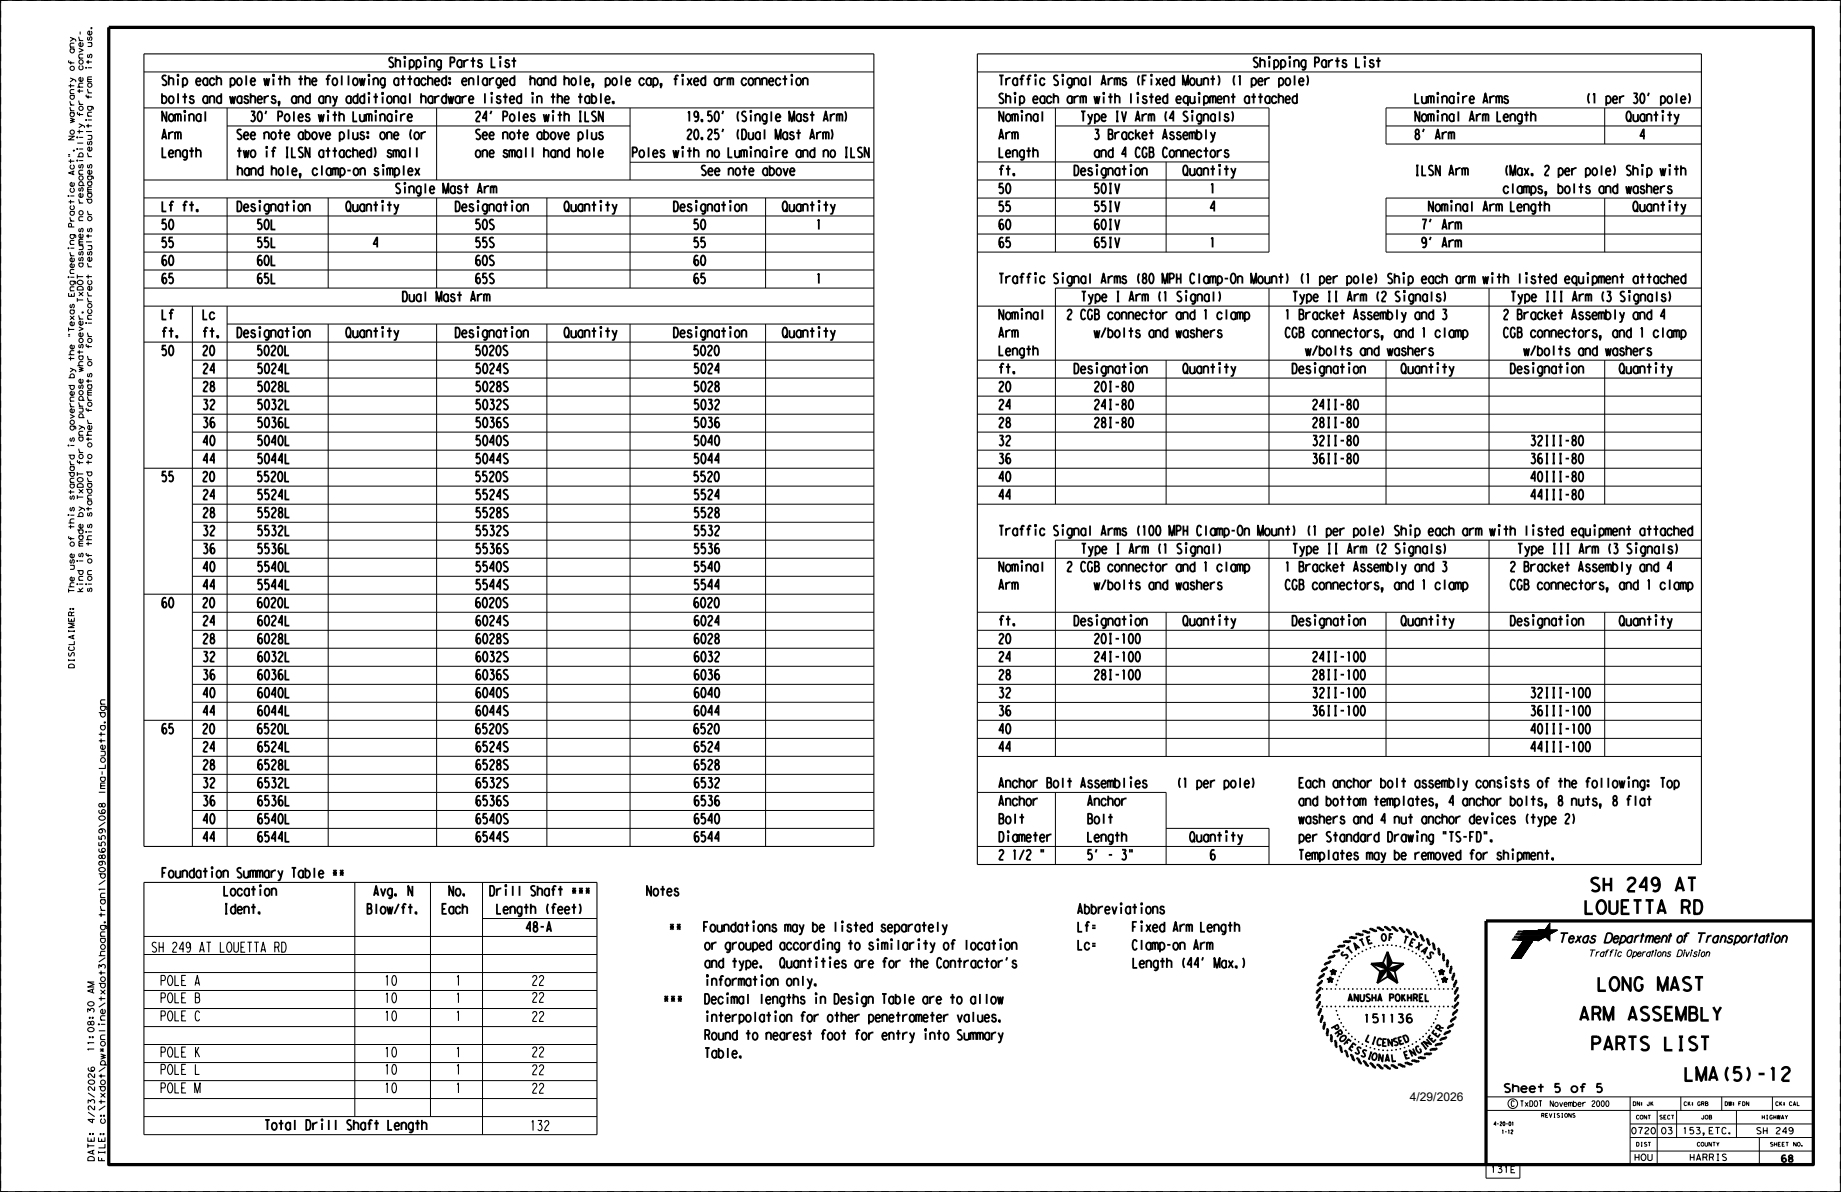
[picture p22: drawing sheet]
<svg xmlns="http://www.w3.org/2000/svg" width="432mm" height="279mm" viewBox="0 0 432 279" stroke-linecap="round" stroke-linejoin="round" font-family="sans-serif">
<defs><g id="words">
<g font-size="3.2">
<text x="372.7" y="208.9">SH 249 AT</text>
<text x="371.3" y="214.2">LOUETTA RD</text>
<text x="374.4" y="232.2">LONG MAST</text>
<text x="370.2" y="239.2">ARM ASSEMBLY</text>
<text x="373" y="246.2">PARTS LIST</text>
<text x="394.8" y="253.3">LMA(5)-12</text>
</g>
<text font-size="2.8" x="330.7" y="258.1">4/29/2026</text>
<g font-size="2.3">
<text x="81.1" y="15.8">Shipping Parts List</text>
<text x="284.2" y="15.8">Shipping Parts List</text>
<text x="37.7" y="20">Ship each pole with the following attached: enlarged</text>
<text x="123.6" y="20">hand hole, pole cap, fixed arm connection</text>
<text x="234.1" y="20">Traffic Signal Arms (Fixed Mount) (1 per pole)</text>
<text x="37.7" y="24.2">bolts and washers, and any additional hardware listed in the table.</text>
<text x="37.7" y="28.5">Nominal</text>
<text x="58.7" y="28.5">30' Poles with Luminaire</text>
<text x="110.1" y="28.5">24' Poles with ILSN</text>
<text x="156.5" y="28.5">19.50' (Single Mast Arm)</text>
<text x="234.1" y="24.2">Ship each arm with listed equipment attached</text>
<text x="234.1" y="28.5">Nominal</text>
<text x="255" y="28.5">Type IV Arm (4 Signals)</text>
<text x="327.7" y="28.5">Nominal Arm Length</text>
<text x="331" y="24.2">Luminaire Arms</text>
<text x="371.5" y="24.2">(1 per 30' pole)</text>
<text x="380.1" y="28.5">Quantity</text>
<text x="37.7" y="32.7">Arm</text>
<text x="53.9" y="32.7">See note above plus: one (or</text>
<text x="109.2" y="32.7">See note above plus</text>
<text x="155.5" y="32.7">20.25' (Dual Mast Arm)</text>
<text x="234.1" y="32.7">Arm</text>
<text x="257.3" y="32.7">3 Bracket Assembly</text>
<text x="335.2" y="32.7">8' Arm</text>
<text x="383.5" y="32.7">4</text>
<text x="37.7" y="36.9">Length</text>
<text x="51.1" y="41.1">hand hole, clamp-on simplex</text>
<text x="54.1" y="36.9">two if ILSN attached) small</text>
<text x="106.8" y="36.9">one small hand hole</text>
<text x="142.9" y="36.9">Poles with no Luminaire and no ILSN</text>
<text x="157.3" y="41.1">See note above</text>
<text x="234.1" y="36.9">Length</text>
<text x="234.1" y="41.1">ft.</text>
<text x="247.2" y="41.1">Designation</text>
<text x="253.3" y="36.9">and 4 CGB Connectors</text>
<text x="275.1" y="41.1">Quantity</text>
<text x="321" y="41.1">ILSN Arm</text>
<text x="346.5" y="41.1">(Max. 2 per pole) Ship with</text>
<text x="81.3" y="45.3">Single Mast Arm</text>
<text x="234.1" y="45.3">50</text>
<text x="255" y="45.3">50IV</text>
<text x="282.8" y="45.3">1</text>
<text x="340.4" y="45.3">clamps, bolts and washers</text>
<text x="37.7" y="49.6">Lf ft.</text>
<text x="37.7" y="53.8">50</text>
<text x="52.3" y="49.6">Designation</text>
<text x="60.6" y="53.8">50L</text>
<text x="79.1" y="49.6">Quantity</text>
<text x="103.3" y="49.6">Designation</text>
<text x="111.2" y="53.8">50S</text>
<text x="130.1" y="49.6">Quantity</text>
<text x="154.4" y="49.6">Designation</text>
<text x="161.5" y="53.8">50</text>
<text x="181.2" y="49.6">Quantity</text>
<text x="190.1" y="53.8">1</text>
<text x="234.1" y="49.6">55</text>
<text x="234.1" y="53.8">60</text>
<text x="254.2" y="49.6">55IV</text>
<text x="256.2" y="53.8">60IV</text>
<text x="322.2" y="49.6">Nominal Arm Length</text>
<text x="328.4" y="53.8">7' Arm</text>
<text x="380.8" y="49.6">Quantity</text>
<text x="37.7" y="58">55</text>
<text x="60.1" y="58">55L</text>
<text x="111.2" y="58">55S</text>
<text x="160.5" y="58">55</text>
<text x="234.1" y="58">65</text>
<text x="255.8" y="58">65IV</text>
<text x="328.3" y="58">9' Arm</text>
<text x="37.7" y="62.2">60</text>
<text x="60.4" y="62.2">60L</text>
<text x="110.5" y="62.2">60S</text>
<text x="160.3" y="62.2">60</text>
<text x="37.7" y="66.4">65</text>
<text x="60.6" y="66.4">65L</text>
<text x="83.1" y="70.7">Dual Mast Arm</text>
<text x="111.2" y="66.4">65S</text>
<text x="161.5" y="66.4">65</text>
<text x="190.1" y="66.4">1</text>
<text x="234.1" y="66.4">Traffic Signal Arms (80 MPH Clamp-On Mount) (1 per pole) Ship each arm with listed equipment attached</text>
<text x="247.2" y="70.7">Type I Arm (1 Signal)</text>
<text x="297.4" y="70.7">Type II Arm (2 Signals)</text>
<text x="349.7" y="70.7">Type III Arm (3 Signals)</text>
<text x="37.7" y="74.9">Lf</text>
<text x="46.4" y="74.9">Lc</text>
<text x="234.1" y="74.9">Nominal</text>
<text x="250.5" y="74.9">2 CGB connector and 1 clamp</text>
<text x="302.2" y="74.9">1 Bracket Assembly and 3</text>
<text x="350.7" y="74.9">2 Bracket Assembly and 4</text>
<text x="37.7" y="79.1">ft.</text>
<text x="37.7" y="83.3">50</text>
<text x="44.9" y="79.1">ft.</text>
<text x="48.2" y="83.3">20</text>
<text x="51" y="79.1">Designation</text>
<text x="61.2" y="83.3">5020L</text>
<text x="78.1" y="79.1">Quantity</text>
<text x="102.7" y="79.1">Designation</text>
<text x="110" y="83.3">5020S</text>
<text x="129.8" y="79.1">Quantity</text>
<text x="154.3" y="79.1">Designation</text>
<text x="158.5" y="83.3">5020</text>
<text x="181.5" y="79.1">Quantity</text>
<text x="234.1" y="79.1">Arm</text>
<text x="234.1" y="83.3">Length</text>
<text x="252.6" y="79.1">w/bolts and washers</text>
<text x="294.5" y="79.1">CGB connectors, and 1 clamp</text>
<text x="294.8" y="83.3">w/bolts and washers</text>
<text x="348.2" y="79.1">CGB connectors, and 1 clamp</text>
<text x="349.6" y="83.3">w/bolts and washers</text>
<text x="45.8" y="87.6">24</text>
<text x="59.1" y="87.6">5024L</text>
<text x="109.1" y="87.6">5024S</text>
<text x="158.8" y="87.6">5024</text>
<text x="234.1" y="87.6">ft.</text>
<text x="246.9" y="87.6">Designation</text>
<text x="274.1" y="87.6">Quantity</text>
<text x="298.7" y="87.6">Designation</text>
<text x="325.9" y="87.6">Quantity</text>
<text x="350.5" y="87.6">Designation</text>
<text x="377.7" y="87.6">Quantity</text>
<text x="45.7" y="91.8">28</text>
<text x="45.8" y="96">32</text>
<text x="59.1" y="91.8">5028L</text>
<text x="59.1" y="96">5032L</text>
<text x="109" y="91.8">5028S</text>
<text x="109.1" y="96">5032S</text>
<text x="158.6" y="91.8">5028</text>
<text x="158.8" y="96">5032</text>
<text x="234.1" y="91.8">20</text>
<text x="234.1" y="96">24</text>
<text x="254.4" y="91.8">20I-80</text>
<text x="255.4" y="96">24I-80</text>
<text x="304.2" y="96">24II-80</text>
<text x="45.8" y="100.2">36</text>
<text x="59.1" y="100.2">5036L</text>
<text x="109.1" y="100.2">5036S</text>
<text x="158.8" y="100.2">5036</text>
<text x="234.1" y="100.2">28</text>
<text x="255.3" y="100.2">28I-80</text>
<text x="303.8" y="100.2">28II-80</text>
<text x="45.7" y="104.4">40</text>
<text x="59.1" y="104.4">5040L</text>
<text x="109" y="104.4">5040S</text>
<text x="158.6" y="104.4">5040</text>
<text x="234.1" y="104.4">32</text>
<text x="301.6" y="104.4">32II-80</text>
<text x="353.7" y="104.4">32III-80</text>
<text x="37.7" y="112.9">55</text>
<text x="45.7" y="108.7">44</text>
<text x="48.2" y="112.9">20</text>
<text x="59" y="108.7">5044L</text>
<text x="61.3" y="112.9">5520L</text>
<text x="108.8" y="108.7">5044S</text>
<text x="110.3" y="112.9">5520S</text>
<text x="158.4" y="108.7">5044</text>
<text x="159" y="112.9">5520</text>
<text x="234.1" y="108.7">36</text>
<text x="234.1" y="112.9">40</text>
<text x="301.5" y="108.7">36II-80</text>
<text x="352.3" y="112.9">40III-80</text>
<text x="353.5" y="108.7">36III-80</text>
<text x="45.7" y="117.1">24</text>
<text x="59.1" y="117.1">5524L</text>
<text x="109" y="117.1">5524S</text>
<text x="158.6" y="117.1">5524</text>
<text x="234.1" y="117.1">44</text>
<text x="352.3" y="117.1">44III-80</text>
<text x="45.7" y="125.5">32</text>
<text x="45.8" y="121.3">28</text>
<text x="59.1" y="125.5">5532L</text>
<text x="59.1" y="121.3">5528L</text>
<text x="109" y="125.5">5532S</text>
<text x="109.1" y="121.3">5528S</text>
<text x="158.6" y="125.5">5532</text>
<text x="158.8" y="121.3">5528</text>
<text x="234.1" y="125.5">Traffic Signal Arms (100 MPH Clamp-On Mount) (1 per pole) Ship each arm with listed equipment attached</text>
<text x="45.7" y="129.8">36</text>
<text x="59.1" y="129.8">5536L</text>
<text x="109" y="129.8">5536S</text>
<text x="158.6" y="129.8">5536</text>
<text x="247.4" y="129.8">Type I Arm (1 Signal)</text>
<text x="298.2" y="129.8">Type II Arm (2 Signals)</text>
<text x="352.2" y="129.8">Type III Arm (3 Signals)</text>
<text x="45.8" y="134">40</text>
<text x="59.1" y="134">5540L</text>
<text x="109.1" y="134">5540S</text>
<text x="158.8" y="134">5540</text>
<text x="234.1" y="134">Nominal</text>
<text x="250.6" y="134">2 CGB connector and 1 clamp</text>
<text x="302.7" y="134">1 Bracket Assembly and 3</text>
<text x="352.6" y="134">2 Bracket Assembly and 4</text>
<text x="37.7" y="142.4">60</text>
<text x="45.7" y="138.2">44</text>
<text x="48.2" y="142.4">20</text>
<text x="59" y="138.2">5544L</text>
<text x="61.2" y="142.4">6020L</text>
<text x="108.8" y="138.2">5544S</text>
<text x="110" y="142.4">6020S</text>
<text x="158.4" y="138.2">5544</text>
<text x="158.5" y="142.4">6020</text>
<text x="234.1" y="138.2">Arm</text>
<text x="252.6" y="138.2">w/bolts and washers</text>
<text x="294.5" y="138.2">CGB connectors, and 1 clamp</text>
<text x="349.2" y="138.2">CGB connectors, and 1 clamp</text>
<text x="45.7" y="146.7">24</text>
<text x="59" y="146.7">6024L</text>
<text x="108.8" y="146.7">6024S</text>
<text x="158.4" y="146.7">6024</text>
<text x="234.1" y="146.7">ft.</text>
<text x="246.8" y="146.7">Designation</text>
<text x="273.8" y="146.7">Quantity</text>
<text x="298.3" y="146.7">Designation</text>
<text x="325.3" y="146.7">Quantity</text>
<text x="349.8" y="146.7">Designation</text>
<text x="376.9" y="146.7">Quantity</text>
<text x="45.7" y="155.1">32</text>
<text x="45.7" y="150.9">28</text>
<text x="59" y="155.1">6032L</text>
<text x="59.1" y="150.9">6028L</text>
<text x="108.8" y="155.1">6032S</text>
<text x="109" y="150.9">6028S</text>
<text x="158.4" y="155.1">6032</text>
<text x="158.6" y="150.9">6028</text>
<text x="234.1" y="150.9">20</text>
<text x="234.1" y="155.1">24</text>
<text x="253.8" y="150.9">20I-100</text>
<text x="254.7" y="155.1">24I-100</text>
<text x="303.3" y="155.1">24II-100</text>
<text x="45.7" y="159.3">36</text>
<text x="59.1" y="159.3">6036L</text>
<text x="109" y="159.3">6036S</text>
<text x="158.6" y="159.3">6036</text>
<text x="234.1" y="159.3">28</text>
<text x="255" y="159.3">28I-100</text>
<text x="304.2" y="159.3">28II-100</text>
<text x="45.7" y="167.8">44</text>
<text x="45.8" y="163.5">40</text>
<text x="59.1" y="167.8">6044L</text>
<text x="59.2" y="163.5">6040L</text>
<text x="109" y="167.8">6044S</text>
<text x="109.3" y="163.5">6040S</text>
<text x="158.6" y="167.8">6044</text>
<text x="159.1" y="163.5">6040</text>
<text x="234.1" y="163.5">32</text>
<text x="234.1" y="167.8">36</text>
<text x="300.2" y="163.5">32II-100</text>
<text x="300.2" y="167.8">36II-100</text>
<text x="352.6" y="163.5">32III-100</text>
<text x="352.6" y="167.8">36III-100</text>
<text x="37.7" y="172">65</text>
<text x="48.2" y="172">20</text>
<text x="61.2" y="172">6520L</text>
<text x="110" y="172">6520S</text>
<text x="158.5" y="172">6520</text>
<text x="234.1" y="172">40</text>
<text x="351.1" y="172">40III-100</text>
<text x="45.7" y="176.2">24</text>
<text x="59" y="176.2">6524L</text>
<text x="108.8" y="176.2">6524S</text>
<text x="158.4" y="176.2">6524</text>
<text x="234.1" y="176.2">44</text>
<text x="351.1" y="176.2">44III-100</text>
<text x="45.7" y="180.4">28</text>
<text x="45.7" y="184.6">32</text>
<text x="59" y="180.4">6528L</text>
<text x="59.1" y="184.6">6532L</text>
<text x="108.8" y="180.4">6528S</text>
<text x="109" y="184.6">6532S</text>
<text x="158.4" y="180.4">6528</text>
<text x="158.6" y="184.6">6532</text>
<text x="234.1" y="184.6">Anchor Bolt Assemblies</text>
<text x="277.7" y="184.6">(1 per pole)</text>
<text x="302.6" y="184.6">Each anchor bolt assembly consists of the following: Top</text>
<text x="45.8" y="188.9">36</text>
<text x="59.1" y="188.9">6536L</text>
<text x="109.1" y="188.9">6536S</text>
<text x="158.8" y="188.9">6536</text>
<text x="234.1" y="188.9">Anchor</text>
<text x="255.3" y="188.9">Anchor</text>
<text x="296.8" y="188.9">and bottom templates, 4 anchor bolts, 8 nuts, 8 flat</text>
<text x="45.7" y="193.1">40</text>
<text x="45.7" y="197.3">44</text>
<text x="59" y="193.1">6540L</text>
<text x="59.1" y="197.3">6544L</text>
<text x="108.8" y="193.1">6540S</text>
<text x="109" y="197.3">6544S</text>
<text x="158.4" y="193.1">6540</text>
<text x="158.6" y="197.3">6544</text>
<text x="234.1" y="197.3">Diameter</text>
<text x="234.1" y="193.1">Bolt</text>
<text x="252.5" y="193.1">Bolt</text>
<text x="254.7" y="197.3">Length</text>
<text x="275.9" y="197.3">Quantity</text>
<text x="291.9" y="193.1">washers and 4 nut anchor devices (type 2)</text>
<text x="298.8" y="197.3">per Standard Drawing &quot;TS-FD&quot;.</text>
<text x="234.1" y="201.5">2 1/2 &quot;</text>
<text x="252.7" y="201.5">5' - 3&quot;</text>
<text x="291.4" y="201.5">Templates may be removed for shipment.</text>
<text x="37.7" y="205.8">Foundation Summary Table **</text>
<text x="48.3" y="210">Location</text>
<text x="81.4" y="210">Avg. N</text>
<text x="101" y="210">No.</text>
<text x="111.4" y="210">Drill Shaft ***</text>
<text x="148.9" y="210">Notes</text>
<text x="49" y="214.2">Ident.</text>
<text x="79.3" y="214.2">Blow/ft.</text>
<text x="99.6" y="214.2">Each</text>
<text x="114.6" y="214.2">Length (feet)</text>
<text x="245.8" y="214.2">Abbreviations</text>
<text x="147" y="218.4">Foundations may be listed separately</text>
<text x="256.4" y="218.4">Fixed Arm Length</text>
<text x="365.9" y="221">Texas Department of Transportation</text>
<text x="35.4" y="223.2">SH 249 AT LOUETTA RD</text>
<text x="142.3" y="222.6">or grouped according to similarity of location</text>
<text x="166" y="226.9">Quantities are for the Contractor's</text>
<text x="255.6" y="226.9">Length (44' Max.)</text>
<text x="256.9" y="222.6">Clamp-on Arm</text>
<text x="37.5" y="231">POLE A</text>
<text x="90.1" y="231">10</text>
<text x="106.8" y="231">1</text>
<text x="124.6" y="231">22</text>
<text x="152" y="231.1">information only.</text>
<text x="37.5" y="235.1">POLE B</text>
<text x="37.5" y="239.3">POLE C</text>
<text x="90.1" y="235.1">10</text>
<text x="90.1" y="239.3">10</text>
<text x="106.8" y="235.1">1</text>
<text x="106.8" y="239.3">1</text>
<text x="124.6" y="235">22</text>
<text x="124.6" y="239.4">22</text>
<text x="142.6" y="235.3">Decimal lengths in Design Table are to allow</text>
<text x="142.8" y="239.5">interpolation for other penetrometer values.</text>
<text x="140.4" y="243.7">Round to nearest foot for entry into Summary</text>
<text x="37.5" y="247.8">POLE K</text>
<text x="37.5" y="251.8">POLE L</text>
<text x="90.1" y="247.8">10</text>
<text x="90.1" y="251.8">10</text>
<text x="106.8" y="247.8">1</text>
<text x="106.8" y="251.8">1</text>
<text x="124.6" y="247.7">22</text>
<text x="124.6" y="251.9">22</text>
<text x="159.2" y="248">Table.</text>
<text x="37.5" y="256.2">POLE M</text>
<text x="90.1" y="256.2">10</text>
<text x="106.8" y="256.2">1</text>
<text x="124.6" y="256.3">22</text>
<text x="55.3" y="264.9">Total Drill Shaft Length</text>
<text x="124.2" y="265">132</text>
</g>
<g font-size="2">
<text x="319.7" y="239.7">151136</text>
<text x="352.5" y="256">Sheet 5 of 5</text>
</g>
<g font-size="1.6">
<text x="320.8" y="221.4" transform="rotate(-18 320.8 221.4)">E</text>
<text x="323.9" y="220.6" transform="rotate(-3 323.9 220.6)">O</text>
<text x="325.5" y="220.5" transform="rotate(3 325.5 220.5)">F</text>
<text x="328.8" y="220.9" transform="rotate(18 328.8 220.9)">T</text>
<text x="330.3" y="221.5" transform="rotate(24 330.3 221.5)">E</text>
<text x="315.5" y="225" transform="rotate(-45 315.5 225)">S</text>
<text x="316.6" y="223.9" transform="rotate(-38 316.6 223.9)">T</text>
<text x="317.9" y="222.8" transform="rotate(-31 317.9 222.8)">A</text>
<text x="319.3" y="222" transform="rotate(-24 319.3 222)">T</text>
<text x="331.8" y="222.1" transform="rotate(31 331.8 222.1)">X</text>
<text x="333.1" y="223" transform="rotate(38 333.1 223)">A</text>
<text x="334.4" y="224" transform="rotate(45 334.4 224)">S</text>
<text x="372.8" y="224.2">Traffic Operations Division</text>
<text x="316" y="234.7">ANUSHA POKHREL</text>
<text x="312.1" y="240.8" transform="rotate(60 312.1 240.8)">P</text>
<text x="312.9" y="242.2" transform="rotate(54 312.9 242.2)">R</text>
<text x="313.9" y="243.5" transform="rotate(48 313.9 243.5)">O</text>
<text x="315" y="244.6" transform="rotate(42 315 244.6)">F</text>
<text x="316.2" y="245.7" transform="rotate(35 316.2 245.7)">E</text>
<text x="320.1" y="243.9" transform="rotate(24 320.1 243.9)">L</text>
<text x="321.3" y="244.5" transform="rotate(17 321.3 244.5)">I</text>
<text x="322.7" y="244.9" transform="rotate(10 322.7 244.9)">C</text>
<text x="324" y="245.2" transform="rotate(3 324 245.2)">E</text>
<text x="326.8" y="245.2" transform="rotate(-10 326.8 245.2)">S</text>
<text x="328.2" y="244.9" transform="rotate(-17 328.2 244.9)">E</text>
<text x="329.5" y="244.5" transform="rotate(-24 329.5 244.5)">D</text>
<text x="334.8" y="245.6" transform="rotate(-41 334.8 245.6)">N</text>
<text x="336" y="244.5" transform="rotate(-48 336 244.5)">E</text>
<text x="337.1" y="243.3" transform="rotate(-54 337.1 243.3)">E</text>
<text x="338" y="242" transform="rotate(-60 338 242)">R</text>
<text x="317.5" y="246.6" transform="rotate(29 317.5 246.6)">S</text>
<text x="318.9" y="247.4" transform="rotate(23 318.9 247.4)">S</text>
<text x="320.4" y="248" transform="rotate(18 320.4 248)">I</text>
<text x="321.5" y="248.3" transform="rotate(13 321.5 248.3)">O</text>
<text x="323.1" y="248.7" transform="rotate(6 323.1 248.7)">N</text>
<text x="324.7" y="248.8">A</text>
<text x="326.3" y="248.8" transform="rotate(-6 326.3 248.8)">L</text>
<text x="329.5" y="248.3" transform="rotate(-18 329.5 248.3)">E</text>
<text x="331" y="247.8" transform="rotate(-25 331 247.8)">N</text>
<text x="332.5" y="247.1" transform="rotate(-31 332.5 247.1)">G</text>
<text x="333.9" y="246.2" transform="rotate(-36 333.9 246.2)">I</text>
<text x="417.6" y="272.4">68</text>
</g>
<g font-size="1.5">
<text x="22.1" y="246.6" transform="rotate(-90 22.1 246.6)">11:08:30 AM</text>
<text x="22.2" y="263.5" transform="rotate(-90 22.2 263.5)">4/23/2026</text>
<text x="24.7" y="263.5" transform="rotate(-90 24.7 263.5)">c:\txdot\pw_online\txdot3\hoang.tran1\d0986559\068 lma-Louetta.dgn</text>
<text x="382.5" y="265.8">0720</text>
<text x="389.5" y="265.8">03</text>
<text x="394.5" y="265.8">153,ETC.</text>
<text x="411.8" y="265.8">SH 249</text>
<text x="22.1" y="272.3" transform="rotate(-90 22.1 272.3)">DATE:</text>
<text x="24.6" y="272.4" transform="rotate(-90 24.6 272.4)">FILE:</text>
<text x="349.6" y="274.9">131E</text>
<text x="383.2" y="272">HOU</text>
<text x="396.1" y="272">HARRIS</text>
</g>
<g font-size="1.4">
<text x="17.4" y="134.6" transform="rotate(-90 17.4 134.6)">The use of this standard is governed by the &quot;Texas Engineering Practice Act&quot;. No warranty of any</text>
<text x="19.5" y="145.9" transform="rotate(-90 19.5 145.9)">kind is made by TxDOT for any purpose whatsoever. TxDOT assumes no responsibility for the conver-</text>
<text x="21.6" y="144.8" transform="rotate(-90 21.6 144.8)">sion of this standard to other formats or for incorrect results or damages resulting from its use.</text>
<text x="17.4" y="156.8" transform="rotate(-90 17.4 156.8)">DISCLAIMER:</text>
<text x="354.3" y="259.4">C TxDOT</text>
<text x="363.4" y="259.4">November 2000</text>
</g>
<g font-size=".9">
<text x="350.3" y="263.9">4-20-01</text>
<text x="361.4" y="261.9">REVISIONS</text>
<text x="383.7" y="262.3">CONT</text>
<text x="389.1" y="262.3">SECT</text>
<text x="394.8" y="259.2">CK: GRB</text>
<text x="398.9" y="262.3">JOB</text>
<text x="413.1" y="262.3">HIGHWAY</text>
<text x="416.3" y="259.2">CK: CAL</text>
<text x="351.9" y="265.7">1-12</text>
<text x="383.7" y="268.7">DIST</text>
<text x="397.9" y="268.7">COUNTY</text>
<text x="415.1" y="268.7">SHEET NO.</text>
</g>
</g></defs>
<path d="M25.5 6.4h399.8v266.6h-399.8zM425.3 215.9h-76.8v57.1" fill="none" stroke="#000" stroke-width=".76" stroke-linecap="butt"/>
<g fill="none" stroke="#000" stroke-width=".23">
<path d="M.1 .1h431.6v279.2h-431.6zM33.8 16.9h171.2M229.2 16.9h169.9M33.8 25.3h171.2M53.3 25.3v16.9M53.3 29.5h94.5M102.4 25.3v16.9M147.8 25.3v16.9M147.8 38h57.2M229.2 25.3h68.4v33.8h-68.4M229.2 38h68.4M247.5 29.5h50.1"/>
<path d="M247.5 25.3v33.8M273.5 38v21.1M325.1 29.5h74M376.4 25.3v8.5M399.1 25.3h-74v8.5h74M33.8 50.6h171.2M33.8 54.9h171.2M33.8 59.1h171.2M33.8 42.2h171.2M33.8 46.4h171.2M53.3 46.4v21.1M77 46.4v21.1"/>
<path d="M102.4 46.4v21.1M128.3 46.4v21.1M147.8 46.4v21.1M179.6 46.4v21.1M229.2 50.6h68.4M229.2 54.9h68.4M229.2 42.2h68.4M229.2 46.4h68.4M325.1 50.6h74M325.1 54.9h74M376.4 46.4v12.7M399.1 46.4h-74v12.7h74"/>
<path d="M33.8 63.3h171.2M33.8 67.5h171.2M33.8 71.8h171.2M45.1 71.8v126.6M53.3 71.8v126.6M53.3 76h151.7M77 76v122.4M102.4 76v122.4M128.3 76v122.4M147.8 76v122.4M179.6 76v122.4M229.2 71.8h169.9"/>
<path d="M297.6 67.5v50.7M349.2 67.5v50.7M399.1 67.5h-151.6v50.7M33.8 80.2h171.2M45.1 84.4h159.9M45.1 88.6h159.9M45.1 92.9h159.9M45.1 97.1h159.9M229.2 84.4h169.9M229.2 88.6h169.9M229.2 92.9h169.9M229.2 97.1h169.9"/>
<path d="M273.5 84.4v33.8M325.1 84.4v33.8M376.4 84.4v33.8M33.8 109.7h171.2M45.1 101.3h159.9M45.1 105.5h159.9M45.1 113.9h159.9M45.1 118.2h159.9M229.2 101.3h169.9M229.2 105.5h169.9M229.2 109.7h169.9M229.2 113.9h169.9"/>
<path d="M229.2 118.2h169.9M33.8 139.3h171.2M45.1 122.4h159.9M45.1 126.6h159.9M45.1 130.8h159.9M45.1 135.1h159.9M229.2 130.8h169.9M297.6 126.6v50.7M349.2 126.6v50.7M399.1 126.6h-151.6v50.7M45.1 143.5h159.9M45.1 147.7h159.9"/>
<path d="M45.1 151.9h159.9M45.1 156.2h159.9M229.2 143.5h169.9M229.2 147.7h169.9M229.2 156.2h169.9M229.2 152h169.9M273.5 143.5v33.8M325.1 143.5v33.8M376.4 143.5v33.8M33.8 168.8h171.2M45.1 160.4h159.9M45.1 164.6h159.9"/>
<path d="M45.1 173.1h159.9M45.1 177.3h159.9M229.2 160.4h169.9M229.2 168.8h169.9M229.2 173.1h169.9M229.2 164.6h169.9M229.2 177.3h169.9M45.1 181.5h159.9M45.1 185.7h159.9M45.1 190h159.9M45.1 194.2h159.9M229.2 185.7h44.3v16.9"/>
<path d="M229.2 198.4h68.4M247.5 185.7v16.9M273.5 194.2h24.1v8.4M33.8 219.5h106.2M83.2 206.8v54.9M101 206.8v54.9M113.2 206.8v59.2M113.2 215.3h26.8M355.1 219.6h6.2M355.2 219.4l6.2 .1M355.4 219.1h6.2M355.6 218.8h8.2"/>
<path d="M355.8 219.7h-.8M355.8 219.7h6.4M355.8 218.5h8.6M355.9 218.3l5.3 .1M356 218.2h8.9M356.3 219.7l4.9 .1M356.4 219.4h7.1M356.4 219.5h7.1M356.8 219h6.7M357.1 218.5h7.4M357.2 218.3h7.5M357.3 218.2l3.7 .1"/>
<path d="M357.3 219.1h6.2M360.7 218h1.7l1.1-1.7v1.7h1.8l-1.8 1v1.6l-1-1.1-1.8 1.1 1.1-1.7zM360.8 218h4.5M360.8 218.1h4.4M360.9 218.1h4.2M361.1 218.3h3.7M361.1 219.9h.8M361.2 218.4h3.4M361.3 218.5h-4.2h4.3M361.4 218.6h2.9M361.5 219.4h2M361.5 219.4h-5"/>
<path d="M361.5 218.7h2.6M361.5 219.3h2M361.6 219.2h1.9M361.6 218.8h-4.7l6.8 .1M361.7 220l-5.6 .1M361.8 218.9l-5 .1M361.8 219.9l-.7 .1M362 219.8l-.9 .1M362.4 219.6l-6.1 .1h5.9M362.4 217.9h1.1M362.5 217.8h1M362.6 217.7h.9"/>
<path d="M362.6 219.6h.9M362.6 217.6h.9M362.7 217.6h.8M362.7 219.7h.8M362.7 219.7l.8 .1M362.7 217.5h.8M362.8 217.4h.7M362.8 219.8h.7M362.8 217.3h.7M362.8 219.9h.7M362.9 217.3h.6M362.9 219.9l.6 .1"/>
<path d="M362.9 220h.6M363 217.1h.5M363 217h.5M363.1 217h.4M363.1 216.9h.4M363.2 216.7h.3M363.2 216.8h.3M363.3 216.6h.2M363.4 216.6h.1M363.4 216.5h.1M363.5 216.4h.1M363.5 216.3h.1"/>
<path d="M363.5 219.6h-7.2M363.5 219l-6.8 .1M363.5 219.3h-2M363.5 219.5l-7.1 .1M363.5 217.2h-.6M363.5 217.7h-1M363.5 217.9l-2.7 .1M363.6 218.9l-8.1 .1M364 218.8h-7.1M365.1 218.2h-7.8M33.8 223.7h106.2M33.8 228h106.2"/>
<path d="M33.8 232.2h106.2M33.8 236.4h106.2M354.5 224.6h2.3M354.5 224.5h2.3M354.6 220.3l6.2 .1M354.6 224.4h2.3M354.7 224.3h2.3M354.7 224.2h2.3M354.8 220.1h6.2M354.9 224h2.3M355 223.9h2.3M355.1 223.7h2.3"/>
<path d="M355.2 223.5h2.3M355.3 223.3h2.3M355.5 223.2h2.3M355.6 223h2.3M355.7 222.8h2.3M355.8 222.6h2.3M355.9 222.5h2.3M356 222.4h2.3M356 222.3h2.4M356.1 222.2h2.3M356.2 222.1h2.3M356.2 222h2.4"/>
<path d="M356.3 221.9h2.3M356.3 221.8h2.4M356.5 220.3h4.6M356.5 221.7h2.3M356.6 221.5h2.3M356.7 220.1h4.9M356.7 221.3h2.3M356.7 224.6h.1M356.8 221.2h2.3M356.8 221.1h2.4M356.9 224.4l-2.4 .1M356.9 221h2.3"/>
<path d="M356.9 220.9h2.4M357 224.3l-2.4 .1M357.1 220.8h2.3M357.1 224.2h-2.3M357.2 224.1h-2.4M357.2 220.7h2.2l-2.6 3.9h-2.4zM357.2 224h-2.3M357.3 223.9h-2.4M357.3 223.8h-2.3M357.4 223.7l-2.4 .1M357.4 223.6l-2.3 .1M357.5 223.6h-2.4"/>
<path d="M357.6 223.4l-2.4 .1M357.6 223.4h-2.3M357.7 223.3h-2.3M357.8 223.2h-2.4M357.8 223.1h-2.3M357.9 223l-2.4 .1M357.9 222.9l-2.3 .1M358 222.8l-2.4 .1M358 222.7l-2.3 .1M358.1 222.7h-2.4M358.2 222.6h-2.4M358.2 222.5h-2.3"/>
<path d="M358.4 222.2h-2.3M358.5 222l-2.3 .1M358.6 221.9l-2.3 .1M358.7 221.8h-2.3M358.8 221.7h-2.4M358.8 221.6h-2.3M359 221.4h-2.4M359 221.3l-2.3 .1M359.1 221.2h-2.3M359.2 221.1h-2.3M359.3 220.9h-2.3M359.4 220.8h-2.4"/>
<path d="M359.4 220.7h-2.3M360.8 220.5h-.1M360.8 220.4h.2M360.9 220.5h-.1M361 220.2h-5h5.3M361.2 220.3h-5.4M361.4 220.2h-6.7M361.5 220.1h-.5M363 220.1h.5M363.1 220.2h.4M363.2 220.2h.3M363.3 220.3h.2"/>
<path d="M363.4 220.4h.1M363.4 220.5h.1M363.5 220.5h.1M33.8 240.6h106.2M33.8 244.8h106.2M33.8 249.1h106.2M33.8 253.3h106.2M33.8 257.5h106.2M348.5 257.1h76.8M382.3 257.1v15.9M383.1 258.2h.3a.51 .51 0 0 1 .3 .5 .51 .51 0 0 1-.3 .5h-.3zM384.6 258.2v1l-.6-1v1"/>
<path d="M385 258.5l.1 .1zM385 258.9l.1 .1zM386.8 258.2v.9l-.3 .1-.2-.3M387.2 258.2v1M387.4 258.6l.4 .6M387.7 258.2l-.5 .6M394.2 257.1v3.2M403.8 257.1v3.2M404.6 258.2h.3a.51 .51 0 0 1 .3 .5 .51 .51 0 0 1-.3 .5h-.3zM405.4 258.2l.2 1 .2-1 .2 1 .2-1M406.5 258.5l.1 .1zM406.5 258.9l.1 .1z"/>
<path d="M407.8 258.7h.4M408.3 258.2h-.5v1M408.7 258.2h.3a.51 .51 0 0 1 .3 .5 .51 .51 0 0 1-.3 .5h-.3zM410.2 258.2v1l-.6-1v1M415.7 257.1v3.2M33.8 261.7h106.2M33.8 266h106.2M348.5 273v3.2h8v-3.2M348.5 260.3h76.8M382.3 269.8h43M382.3 263.5h43M382.3 266.6h43"/>
<path d="M388.7 260.3v12.7M393.2 260.3v6.3M407.3 260.3v6.3M412.6 266.6v6.4"/>
<circle cx="354.8" cy="258.7" r="1.13"/>
</g>
<path d="M.1 .1h431.6M.1 279.3h431.6v-279.2h-431.6v279.2" fill="none" stroke="#000" stroke-width=".23" stroke-dasharray="1.7 1.7" stroke-linecap="butt"/>
<g fill="none" stroke="#000" stroke-width=".25">
<path d="M20.6 15.9h1M33.8 12.6h171.2v185.8h-171.2zM229.2 12.6h169.9v190h-169.9zM16 36.2h.4M16 36.6h.4M18.6 37.6h.9M18.6 34.9h.9M18.6 32.2h.9M20.6 28.1h1M16.5 58.2h.9M16.5 45.9h.9M16 78.4h.4"/>
<path d="M16 78.8h.4M16.5 65h.9M20.6 75.7h1M16.5 104.4h.9M16.5 120.8h.9M17.3 135.3a.5 .5 0 0 1 .1 .8 .5 .5 0 0 1-.8-.1 .5 .5 0 0 1 .3-.7v.9M18.6 136.9h.9M18.6 131.5h.9M20.6 136.9h1M20.6 124.7h1M310.1 231.8l.1 .1zM310.1 235.9l.1 .1z"/>
<path d="M311.1 231.8l.2 .1zM311.1 235.9l.2 .1zM312.2 231.8h.1zM312.2 235.9l.1 .1zM313.2 235.9l.1 .1zM313.4 236.9l.1 .1zM313.4 230.7l.1 .2zM313.7 229.8h.1zM313.7 237.8l.1 .2zM314 238.8l.2 .1zM314 228.8l.2 .1zM314.2 235.9l.1 .1z"/>
<path d="M314.5 227.9l.1 .1zM314.5 239.7l.1 .1zM315 227l.1 .2zM315.2 231.8l.1 .1zM315.2 235.9l.1 .1zM315.6 226.2l.1 .1zM316.2 231.8h.2zM316.2 235.9l.1 .1zM316.3 225.4l.1 .2zM317 224.7l.1 .1zM317.2 231.8h.2zM317.2 235.9l.2 .1z"/>
<path d="M318.3 235.9l.1 .1zM318.6 223.4l.1 .2zM319.3 231.8l.1 .1zM319.3 235.9l.1 .1zM320.3 231.8l.1 .1zM320.3 235.9l.1 .1zM320.4 222.5l.1 .1zM321.3 231.8h.2zM321.3 235.9l.1 .1zM321.3 222.1l.2 .1zM322.3 231.8h.2zM322.3 235.9h.2z"/>
<path d="M322.3 221.8l.2 .1zM323.3 221.6l.1 .1zM323.3 235.9l.1 .1zM324.3 231.8l.2 .1zM324.3 235.9l.2 .1zM324.3 221.5l.2 .1zM325.4 231.8l.1 .1zM325.4 235.9l.1 .1zM325.4 221.4l.1 .2zM326.4 231.8h.1zM326.4 235.9l.1 .1zM326.4 221.5l.1 .1z"/>
<path d="M327.4 235.9l.1 .1zM327.4 221.6l.1 .2zM328.4 235.9l.1 .1zM329.4 222.1l.1 .1zM329.4 231.8l.1 .1zM329.4 235.9l.1 .1zM330.4 231.8h.2zM330.4 235.9l.2 .1zM331.2 223l.2 .1zM331.5 231.8h.1zM331.5 235.9h.1zM332.1 223.4l.1 .2z"/>
<path d="M332.5 235.9l.1 .1zM333.5 231.8l.1 .1zM333.5 235.9l.1 .1zM333.7 224.7l.1 .1zM334.5 231.8l.1 .1zM334.5 235.9l.1 .1zM335.1 226.2l.1 .1zM335.5 231.8h.2zM335.5 235.9l.1 .1zM335.7 227.1h.1zM336.2 227.9h.2zM336.3 239.7v.2z"/>
<path d="M336.5 235.9l.1 .1zM336.6 228.8l.2 .1zM336.7 238.8l.1 .1zM337 237.9h.2zM337 229.8l.2 .1zM337.3 230.8l.1 .1zM337.3 236.9l.1 .1zM337.6 235.9l.1 .1zM338.6 231.8l.1 .1zM338.6 235.9l.1 .1zM339.6 231.8h.1zM339.6 235.9l.1 .1z"/>
<path d="M340.6 231.8h.1zM340.6 235.9l.1 .1zM23.7 240.1h1M315 240.6l.1 .1zM315.6 241.4l.1 .1zM315.6 246.5l.2 1M316.3 242.2l.1 .1zM317 242.9l.1 .1zM317.8 243.5l.1 .2zM318.6 244.2l.1 .1zM319.5 244.7v.1zM320.4 245.1l.1 .2z"/>
<path d="M321.4 245.5l.1 .1zM322.3 245.8l.2 .1zM323.3 246l.1 .1zM324.3 246.1l.2 .1zM325.4 246.2l.1 .1zM326.4 246.1l.1 .2zM327.4 246l.1 .1zM328.4 245.8l.1 .1zM329.3 245.5l.2 .1zM332.1 244.2h.1zM333 243.6l.1 .1zM333.7 242.9l.1 .1z"/>
<path d="M334.5 242.2v.1zM335.1 241.4l.1 .1zM335.7 240.6l.1 .1zM33.8 266v-59.2h106.2v59.2"/>
<circle cx="20.2" cy="15.9" r=".11"/>
<circle cx="18.2" cy="32.2" r=".09"/>
<circle cx="18.2" cy="37.6" r=".09"/>
<circle cx="18.2" cy="34.9" r=".09"/>
<circle cx="20.2" cy="28.1" r=".11"/>
<circle cx="16.1" cy="58.2" r=".1"/>
<circle cx="16.1" cy="45.9" r=".1"/>
<circle cx="16.1" cy="65" r=".11"/>
<circle cx="20.2" cy="75.7" r=".09"/>
<circle cx="16.1" cy="104.4" r=".1"/>
<circle cx="16.1" cy="120.7" r=".11"/>
<circle cx="18.1" cy="136.9" r=".1"/>
<circle cx="18.1" cy="131.5" r=".09"/>
<circle cx="20.2" cy="136.9" r=".1"/>
<circle cx="20.2" cy="124.7" r=".09"/>
<circle cx="313.2" cy="231.8" r=".07"/>
<circle cx="314.3" cy="231.8" r=".07"/>
<circle cx="318.3" cy="231.8" r=".07"/>
<circle cx="323.4" cy="231.8" r=".07"/>
<circle cx="327.4" cy="231.8" r=".07"/>
<circle cx="328.5" cy="231.8" r=".07"/>
<circle cx="332.5" cy="231.8" r=".07"/>
<circle cx="336.6" cy="231.8" r=".07"/>
<circle cx="337.6" cy="231.8" r=".07"/>
<circle cx="23.2" cy="240.1" r=".12"/>
</g>
<g fill="none" stroke="#000" stroke-width=".42">
<path d="M41.7 18.4v1.6M64.1 18.4v1.6M86.5 18.4v1.6M94.9 14.2v1.6M99.7 14.2v1.6M117.3 14.2v1.6M160.1 18.4v1.6M185.6 17.5l.2 .1-.1 .3zM185.7 18.4v1.6M242.9 18.4v1.6M249.3 18.4v1.6M270.1 18.4v1.6"/>
<path d="M297.7 14.2v1.6M302.5 14.2v1.6M320.1 14.2v1.6M43.4 26.8v1.7M62.5 26l-.3 .7M62.5 35.3v1.6M76.9 26.8v1.7M86.5 22.6v1.6M88.1 26.8v1.7M89.7 22.6v1.6M89.9 39.5v1.6M92.9 26.8v1.7"/>
<path d="M115.3 26l-.3 .7M115.3 22.6v1.6M124.9 22.6v1.6M129.7 26.8v1.7M140.3 36h1.2a.61 .61 0 0 0-.6-.8 .61 .61 0 0 0-.6 .8 .62 .62 0 0 0 .3 .8 .62 .62 0 0 0 .8-.1v-.2M160.1 35.3v1.6M169.7 30.2l-.3 .7M169.7 26l-.3 .7M176.1 26.8v1.7M176.1 35.3v1.6M180.9 35.3v1.6M238.1 22.6v1.6"/>
<path d="M239.7 26.8v1.7M253.5 26.1h1.1M254.1 26.1v2.4M257.3 39.5v1.6M258.9 22.6v1.6M265.3 39.5v1.6M266.9 22.6v1.6M279.6 26.8v1.7M281.3 22.6v1.6M286.1 39.5v1.6M332.1 31.6a.57 .57 0 0 1 .8 .1 .57 .57 0 0 1-.1 .8 .56 .56 0 0 1-.8-.1 .56 .56 0 0 1 .1-.8zM332.1 30.4a.49 .49 0 0 1 .7 .5 .49 .49 0 0 1-.7 .4l-.1-.3z"/>
<path d="M334 30.2l-.3 .7M337.1 21.8l.2-.1v.3h-.2zM337.2 22.6v1.6M337.2 26.8v1.7M341.5 39.4v1.7M341.9 21.8l.2-.1v.3h-.2zM342 22.6v1.6M342.6 39.4h-.4l-.7 .5M343 39.7a.34 .34 0 0 1 .3-.3 .34 .34 0 0 1 .3 .3 .34 .34 0 0 1 .4-.3 .34 .34 0 0 1 .3 .3v1.4M343 39.4v1.7M343.6 39.7v1.4M385.2 39.5v1.6"/>
<path d="M386.8 21.7l-.3 .8M390 26.8v1.7M391.6 39.5v1.6M60.9 47.9v1.7M68.9 47.9v1.7M88.6 57.2h-1l.8-1.5 .1 2.3M89.7 47.9v1.7M95 43.7v1.6M112.1 47.9v1.7M120.1 47.9v1.7M140.9 47.9v1.7M163.3 47.9v1.7"/>
<path d="M171.3 47.9v1.7M192.1 47.9v1.7M284.1 56.1l.3-.4v2.3M284.9 48.8h-.9l.7-1.6 .1 2.4M335.6 51.3l-.3 .8M335.6 55.5l-.3 .8M340.4 47.9v1.7M391.6 47.9v1.7M49.2 77.6h1.1M49.7 76.8v2.3M60.9 77.5v1.6M68.9 77.5v1.6"/>
<path d="M89.7 77.5v1.6M112.1 77.5v1.6M120.1 77.5v1.6M140.9 77.5v1.6M163.3 77.5v1.6M171.3 77.5v1.6M192.1 77.5v1.6M239.7 73.3v1.6M242.9 64.8v1.7M249.3 64.8v1.7M278.1 68.2h.2l-.1 .3zM278.2 69.1v1.6"/>
<path d="M286.5 77.7a.44 .44 0 0 0-.5-.4 .44 .44 0 0 0-.3 .6 .44 .44 0 0 0 .5 .3 .52 .52 0 0 1 .4 .6 .52 .52 0 0 1-.7 .4 .52 .52 0 0 1-.4-.6M301.7 73l.3-.5v2.4M329.2 64.8v1.7M329.4 69.1v1.6M343.1 77.6a.76 .76 0 0 1 1.1 .2 .76 .76 0 0 1-.1 1 .52 .52 0 0 1-1 .1M343.1 77.4v2.3M350 64.8v1.7M358 64.8v1.7M372.4 64.8v1.7M382.2 69.1v1.6M61.3 81h-.8v1.1a.57 .57 0 0 1 .7-.2 .57 .57 0 0 1 .2 .8 .51 .51 0 0 1-.3 .6 .51 .51 0 0 1-.6-.3M257.3 85.9v1.7"/>
<path d="M265.3 85.9v1.7M286.1 85.9v1.7M308.4 85.1h.1v.3l-.2-.1zM308.4 85.9v1.7M316.4 85.9v1.7M336.1 81.9a.45 .45 0 0 0-.5-.3 .45 .45 0 0 0-.3 .5 .45 .45 0 0 0 .5 .3 .52 .52 0 0 1 .3 .7 .52 .52 0 0 1-.6 .3 .52 .52 0 0 1-.4-.6M337.1 85.1h.2v.3l-.2-.1zM337.2 85.9v1.7M359.6 85.9v1.7M367.6 85.9v1.7M388.4 85.9v1.7M61.3 110.5h-.8v1.1a.58 .58 0 0 1 .7-.1 .58 .58 0 0 1 .2 .8 .51 .51 0 0 1-.3 .5 .51 .51 0 0 1-.6-.2"/>
<path d="M239.7 132.4v1.6M242.9 123.9v1.7M249.3 123.9v1.7M278.2 128.2v1.6M286.5 136.8a.45 .45 0 0 0-.5-.4 .45 .45 0 0 0-.3 .6 .45 .45 0 0 0 .5 .3 .49 .49 0 0 1 .2 .8 .49 .49 0 0 1-.8-.3l-.1-.1M301.7 132l.3-.3v2.3M329.4 128.2v1.6M330.8 123.9v1.7M343.1 136.7a.79 .79 0 0 1 1.1 .3 .79 .79 0 0 1-.3 1.1l-.3 .1-.5-.2M343.1 136.5v2.3M351.5 123.1h.2v.3l-.2-.1zM351.6 123.9v1.7"/>
<path d="M359.6 123.9v1.7M374 123.9v1.7M383.8 128.2v1.6M60.7 141.2a.57 .57 0 0 1 .7 .2 .57 .57 0 0 1 0 .7 .5 .5 0 0 1-.7 .2 .5 .5 0 0 1-.2-.7zM61.3 140.3a.51 .51 0 0 0-.6-.1 .51 .51 0 0 0-.2 .6l.1 1.4M257.2 144.2l.2 .1-.1 .2zM257.3 145v1.6M265.3 145v1.6M286 144.2l.2 .1-.1 .2zM286.1 145v1.6M308.4 144.2l.2 .1-.1 .2zM308.4 145v1.6"/>
<path d="M316.4 145v1.6M337.1 144.2l.3 .1-.1 .2zM337.2 145v1.6M359.6 145v1.6M367.6 144.2l.1 .1-.1 .2zM367.6 145v1.6M388.4 145v1.6M60.7 170.8a.57 .57 0 0 1 .7 .1 .57 .57 0 0 1 0 .8 .5 .5 0 0 1-.7 .2 .5 .5 0 0 1-.2-.7zM61.3 169.8a.5 .5 0 0 0-.6-.1 .5 .5 0 0 0-.2 .7l.1 1.3M319.4 161.3a.61 .61 0 0 1 .7 .2 .61 .61 0 0 1 0 .6 .98 .98 0 0 1-.6 1.4 1.84 1.84 0 0 1-.1-2.2zM319.4 165.5a.55 .55 0 0 1 .6 .1 .55 .55 0 0 1 .1 .6 1.02 1.02 0 0 1-.6 1.5 1.85 1.85 0 0 1-.1-2.2zM236.5 195.7v1.6"/>
<path d="M244.2 199v.8M244.7 199v.8M257.2 199l-.2 .8M263.2 199.2h.9l-.3 .7-.3 .2a.73 .73 0 0 1 .6 .7 .73 .73 0 0 1-.6 .7l-.3-.3M265 199v.8M265.3 183v1.6M265.5 199v.8M276.8 182.3a2.54 2.54 0 0 0 0 2.3M284.8 199.4a.45 .45 0 0 0-.5-.2 .45 .45 0 0 0-.3 .5v1l.1 .6M287.7 195.7v1.6M290.3 195.6l.7 1.4M291.4 195.6l-.6 2.1-.2 .2-.3-.1"/>
<path d="M332.4 195.7v1.6M338.6 194.8v.8M339.1 194.8v.8M348.2 194.8v.8M348.7 194.8v.8M350 191.5v1.6M353.2 183v1.6M354.8 199.9v1.6M382 183v1.6M49.7 204.2v1.5M61.1 208.4v1.6M95.7 212.7h1.1"/>
<path d="M96.2 211.8v2.4M96.7 207.6v2.4l-1-2.4v2.4M97.4 213.8h.3v.4h-.3zM108.6 209.6h.3v.4h-.3zM118.6 208.4v1.6M124.5 217.6h-1l.7-1.5 .1 2.3M125.3 216.2a.48 .48 0 0 1 .7 .4 .48 .48 0 0 1-.6 .5 .59 .59 0 0 1-.1-.9zM125.3 217.3a.55 .55 0 0 1 .8 .5 .55 .55 0 0 1-.9 .4l-.1-.6zM126.8 217.2h.8M128.2 218.4l.6-2.3 .5 2.3M128.4 217.8h.8M176.8 216.8v1.6"/>
<path d="M197.6 216.8v1.6M252.9 216.1v2.3h.9M254.5 216.9h.8M255.5 216.3a.34 .34 0 0 0-.4-.2 .34 .34 0 0 0-.2 .4v1.9M263 212.6v1.6M267.8 212.6v1.6M267.8 216.8v1.6M284.2 200.3a.59 .59 0 0 1 .8 .5 .59 .59 0 0 1-.7 .7 .87 .87 0 0 1-.1-1.2zM316.5 219.9l.3-.3 1.1 .2 .3-.1-.3 .3zM318 219l.4-.2 1 .3 .4-.1-.5 .3zM319.6 218.3l.4-.2 .9 .4h.4l-.4 .2zM321.2 217.8l.5-.2 1.3 .6-.5 .1z"/>
<path d="M322.9 217.5l.5-.2 .8 .6 .4 .1-.5 .1zM324.7 217.3l.4-.1 1.2 .8-.5 .1zM326.4 217.3l.5-.1 .7 .8 .3 .2h-.5zM328.1 217.5h.5l1 1h-.5zM329.8 217.8l.5 .1 .9 1.1h-.5zM331.5 218.4l.4 .1 .5 1 .3 .2-.5-.1zM333.1 219.1l.4 .2 .3 .9 .3 .4-.5-.2zM334.6 220l.4 .2 .2 1 .3 .3-.5-.2zM165.9 229.5v1.6M165.9 237.9v1.6M166.5 225.4a.74 .74 0 0 0-1 0 .74 .74 0 0 0 0 1 .57 .57 0 0 0 .4 .5 .57 .57 0 0 0 .6-.3M166.5 225.1v1.8"/>
<path d="M170.6 233.7v1.6M178.7 229.5v1.6M181.9 237.9v1.6M191.4 233.7v1.6M191.5 225.2v1.7M193.1 221v1.6M194.7 225.2v1.7M201 233.7v1.6M205.8 220.2h.2l-.1 .3zM205.9 221v1.6M209.1 221v1.6M215.4 220.2h.2l-.1 .3z"/>
<path d="M215.5 221v1.6M234.7 221v1.6M236.3 224.4l-.3 .7M252.9 220.3v2.3h.9M255.5 221.4a.57 .57 0 0 0-.7-.5 .57 .57 0 0 0-.4 .8 .61 .61 0 0 0 .2 .8 .61 .61 0 0 0 .8-.2l.1-.2M256.2 221.2h.8M256.2 221.8h.8M282.2 224.4l-.3 .7M309.1 230.7l1-1v.5l-1.1 .9zM309.5 229l1.1-.9-.1 .5-1.1 .8zM309.6 234.7l.1 .5-.7 1.2-.1-.5zM309.6 233v.5l-.8 1.1v-.4z"/>
<path d="M309.7 231.4v.4l-.9 1.1v-.5zM309.7 236.3l.2 .5-.5 1.3-.2-.5zM310.1 237.9l.2 .5-.4 1.3-.2-.4zM310.1 227.4l1.2-.8-.2 .5-1.1 .7zM310.6 239.5l.2 .5-.2 1.3-.3-.4zM310.8 225.8l1-.3 .3-.3-.2 .4-1 .4-.2 .2zM311.4 229.4h.4l.2-.4 .2 .4h.5l-.4 .4 .1 .4-.4-.2-.4 .2 .1-.4zM311.7 224.3l1.1-.2 .3-.3-.3 .5-1.3 .4zM311.8 229.6l.2-.2 .3 .2-.1 .2h-.3zM312.1 227.6h.4l.2-.4 .2 .4h.5l-.4 .3 .1 .5-.4-.3-.4 .3 .1-.5zM312.5 227.8l.2-.2 .2 .2v.2h-.3zM312.8 222.9l1.1-.1 .3-.2-.3 .4-1.3 .3z"/>
<path d="M314 221.7l1.5-.2-.4 .4-1.3 .1zM315.4 220.6l1.4-.1-.4 .4h-1.3zM321.6 225.9l2.1 1.8M321.6 225.9l2.8-.2 1 1.5zM322.6 226l1.7-.1 .6 .9zM323.5 226.2l.6-.1 .3 .3zM323.7 227.7l1.7-.5-2.4 3.2zM323.9 227.9l1-.4-1.4 2zM324 228.1l.4-.2-.6 .8zM325.4 223.1l1.1 2.6-1.1 1.5zM325.4 229l-2.4 1.4M325.4 223.1l-1 2.6"/>
<path d="M325.4 227.2l2.4 3.2-2.4-1.4zM325.4 227.2l3.9-1.3-2.2 1.8zM325.6 224.1l.6 1.5-.6 .9zM325.6 227.8l1.4 1.9-1.4-.9zM325.8 225l.2 .6-.2 .3zM325.8 228.4l.6 .7-.6-.3zM326.1 227.2l2.3-.8-1.3 1.1zM326.5 225.7l2.8 .2M326.7 227.1l1-.3-.6 .5zM327.1 227.7l.7 2.7M336 221l.4 .3 .1 1 .2 .4-.4-.3zM337.3 222.2l.3 .3 .2 1.4-.4-.3z"/>
<path d="M337.5 227.6h.4l.2-.4 .2 .4h.5l-.4 .3 .1 .5-.4-.3-.4 .3 .1-.5zM337.8 227.8l.3-.3 .3 .3-.2 .1 .1 .2-.2-.1-.2 .1 .1-.2zM338.2 229.4h.4l.2-.4 .2 .4h.5l-.4 .4 .1 .4-.4-.2-.4 .2 .1-.4zM338.4 223.5l.3 .3-.1 1.1 .2 .3-.4-.3zM338.5 229.6h.2l.1-.3 .1 .3h.2l-.2 .1 .1 .2h-.4l.1-.2zM339.4 224.9l.3 .4-.1 1.4-.3-.4zM340.3 226.4l.2 .4-.3 1 .1 .4-.3-.4zM340.3 239.1l1.2-.8-.2 .4-.8 .6-.2 .3zM340.8 237.5l1-.9v.4l-1.1 1zM341 228l.2 .4-.4 1.4-.3-.5zM341.5 229.7l.2 .4-.6 1.3-.2-.4zM341.8 231.4l.1 .4-.6 1.3-.1-.5z"/>
<path d="M342 234.8v.5l-.9 1.1v-.5zM342 233.1l.1 .5-.8 1.1-.1-.5zM217.1 242.1v1.6M311.3 241.1l.3 .3-.2 1.4-.3-.3zM312.1 242.5l.3 .4v1.3l-.3-.3 .1-1zM313.1 243.8l.3 .4 .2 1.3-.4-.2zM314.1 245.1l.5 .3 .3 1.3-.4-.2-.1-1.1zM315.6 246.5l-.2-.3 .4 .2 .5 1.3-.5-.2M316.7 247.2l.5 .2 .6 1.2-.5-.1-.3-1zM318.2 248l.5 .1 .7 1.2-.5-.1-.4-.9zM319.7 248.7l.5 .1 .8 1.1-.5-.1zM321.3 249.2l.9 1 .5 .1-.9-1.1"/>
<path d="M322.9 249.6l.5-.1 .7 .8 .3 .1-.4 .1-.7-.8zM324.6 249.7h.4l1.2 .8h-.5zM326.2 249.7l.5-.1 1.2 .7-.5 .1zM327.9 249.6l.4-.2 1.3 .5-.4 .2zM329.5 249.2l.5-.2 1.3 .4-.5 .2-.9-.4zM331.5 248.4l1.4 .3-.4 .3-1-.3M333 247.7l1.4 .2-.4 .2-1-.1M334.4 246.9l1.4-.1-.3 .4-1.1-.1M335.7 245.9l1.4-.2-.3 .4h-1l-.4 .1M336.9 244.7l1.4-.3-.3 .4-1 .1-.4 .2zM338 243.5l1.3-.5-.2 .4-1 .3-.4 .2zM338.9 242.1l1.3-.6-.2 .4-1 .4-.3 .3z"/>
<path d="M339.7 240.6l1.2-.7-.1 .5-1 .4-.3 .3zM75.5 263.2v1.7"/>
<circle cx="41.8" cy="17.7" r=".14"/>
<circle cx="64.1" cy="17.7" r=".15"/>
<circle cx="86.5" cy="17.7" r=".16"/>
<circle cx="94.9" cy="13.5" r=".13"/>
<circle cx="99.8" cy="13.5" r=".14"/>
<circle cx="117.3" cy="13.5" r=".15"/>
<circle cx="160.1" cy="17.7" r=".14"/>
<circle cx="242.9" cy="17.7" r=".14"/>
<circle cx="249.3" cy="17.7" r=".15"/>
<circle cx="270" cy="17.7" r=".15"/>
<circle cx="297.7" cy="13.5" r=".15"/>
<circle cx="302.5" cy="13.5" r=".15"/>
<circle cx="320.1" cy="13.5" r=".15"/>
<circle cx="43.4" cy="26.1" r=".15"/>
<circle cx="62.5" cy="34.6" r=".15"/>
<circle cx="76.9" cy="26.1" r=".15"/>
<circle cx="86.5" cy="21.9" r=".14"/>
<circle cx="88.1" cy="26.1" r=".15"/>
<circle cx="89.7" cy="21.9" r=".13"/>
<circle cx="89.9" cy="38.8" r=".14"/>
<circle cx="92.9" cy="26.1" r=".13"/>
<circle cx="115.3" cy="21.9" r=".14"/>
<circle cx="124.9" cy="21.9" r=".14"/>
<circle cx="129.7" cy="26.1" r=".15"/>
<circle cx="160.1" cy="34.6" r=".13"/>
<circle cx="176.1" cy="34.6" r=".14"/>
<circle cx="176.1" cy="26.1" r=".15"/>
<circle cx="180.9" cy="34.6" r=".14"/>
<circle cx="238.1" cy="21.9" r=".13"/>
<circle cx="239.6" cy="26.1" r=".15"/>
<circle cx="257.3" cy="38.8" r=".13"/>
<circle cx="258.9" cy="21.9" r=".14"/>
<circle cx="265.3" cy="38.8" r=".15"/>
<circle cx="266.9" cy="21.9" r=".13"/>
<circle cx="279.6" cy="26.1" r=".15"/>
<circle cx="281.3" cy="21.9" r=".13"/>
<circle cx="286.1" cy="38.8" r=".13"/>
<circle cx="337.2" cy="26.1" r=".13"/>
<circle cx="385.2" cy="38.8" r=".13"/>
<circle cx="390" cy="26.1" r=".13"/>
<circle cx="391.6" cy="38.8" r=".15"/>
<circle cx="60.9" cy="47.2" r=".13"/>
<circle cx="68.9" cy="47.2" r=".14"/>
<circle cx="89.7" cy="47.2" r=".13"/>
<circle cx="95" cy="43" r=".15"/>
<circle cx="112.1" cy="47.2" r=".13"/>
<circle cx="120.1" cy="47.2" r=".14"/>
<circle cx="140.9" cy="47.2" r=".13"/>
<circle cx="163.3" cy="47.2" r=".13"/>
<circle cx="171.3" cy="47.2" r=".14"/>
<circle cx="192.1" cy="47.2" r=".13"/>
<circle cx="340.4" cy="47.2" r=".14"/>
<circle cx="391.6" cy="47.2" r=".15"/>
<circle cx="60.9" cy="76.8" r=".14"/>
<circle cx="69" cy="76.8" r=".16"/>
<circle cx="89.8" cy="76.8" r=".14"/>
<circle cx="112.1" cy="76.8" r=".14"/>
<circle cx="120.1" cy="76.8" r=".16"/>
<circle cx="140.9" cy="76.8" r=".14"/>
<circle cx="163.3" cy="76.8" r=".14"/>
<circle cx="171.3" cy="76.8" r=".15"/>
<circle cx="192.1" cy="76.8" r=".13"/>
<circle cx="239.7" cy="72.6" r=".14"/>
<circle cx="242.9" cy="64.1" r=".14"/>
<circle cx="249.3" cy="64.1" r=".14"/>
<circle cx="329.2" cy="64.1" r=".15"/>
<circle cx="329.4" cy="68.4" r=".16"/>
<circle cx="350" cy="64.1" r=".14"/>
<circle cx="358" cy="64.1" r=".15"/>
<circle cx="372.4" cy="64.1" r=".15"/>
<circle cx="382.1" cy="68.4" r=".16"/>
<circle cx="257.3" cy="85.2" r=".13"/>
<circle cx="265.3" cy="85.2" r=".13"/>
<circle cx="286.1" cy="85.2" r=".13"/>
<circle cx="316.4" cy="85.2" r=".14"/>
<circle cx="359.6" cy="85.2" r=".14"/>
<circle cx="367.6" cy="85.2" r=".13"/>
<circle cx="388.4" cy="85.2" r=".14"/>
<circle cx="239.7" cy="131.7" r=".15"/>
<circle cx="242.9" cy="123.2" r=".13"/>
<circle cx="249.3" cy="123.2" r=".14"/>
<circle cx="278.2" cy="127.5" r=".15"/>
<circle cx="329.4" cy="127.5" r=".14"/>
<circle cx="330.8" cy="123.2" r=".13"/>
<circle cx="359.6" cy="123.2" r=".13"/>
<circle cx="374" cy="123.2" r=".13"/>
<circle cx="383.8" cy="127.5" r=".14"/>
<circle cx="265.2" cy="144.4" r=".15"/>
<circle cx="316.4" cy="144.3" r=".16"/>
<circle cx="359.6" cy="144.3" r=".16"/>
<circle cx="388.4" cy="144.3" r=".16"/>
<circle cx="236.4" cy="195" r=".15"/>
<circle cx="265.2" cy="182.3" r=".15"/>
<circle cx="287.7" cy="195" r=".16"/>
<circle cx="332.4" cy="195" r=".13"/>
<circle cx="350" cy="190.8" r=".16"/>
<circle cx="353.2" cy="182.3" r=".15"/>
<circle cx="354.8" cy="199.2" r=".13"/>
<circle cx="382" cy="182.3" r=".15"/>
<circle cx="49.7" cy="203.4" r=".15"/>
<circle cx="61.1" cy="207.7" r=".15"/>
<circle cx="118.6" cy="207.7" r=".16"/>
<circle cx="176.8" cy="216.1" r=".15"/>
<circle cx="197.6" cy="216.1" r=".14"/>
<circle cx="263" cy="211.9" r=".14"/>
<circle cx="267.7" cy="216.1" r=".15"/>
<circle cx="267.8" cy="211.9" r=".14"/>
<circle cx="165.9" cy="228.8" r=".16"/>
<circle cx="165.9" cy="237.2" r=".14"/>
<circle cx="170.6" cy="233" r=".16"/>
<circle cx="178.7" cy="228.8" r=".16"/>
<circle cx="181.9" cy="237.2" r=".15"/>
<circle cx="191.4" cy="233" r=".16"/>
<circle cx="191.5" cy="224.5" r=".15"/>
<circle cx="193.1" cy="220.3" r=".15"/>
<circle cx="194.7" cy="224.5" r=".15"/>
<circle cx="201" cy="233" r=".14"/>
<circle cx="209.1" cy="220.3" r=".15"/>
<circle cx="234.7" cy="220.3" r=".15"/>
<circle cx="217.1" cy="241.4" r=".16"/>
<circle cx="75.5" cy="262.5" r=".15"/>
</g>
<use href="#words"/>
</svg>
